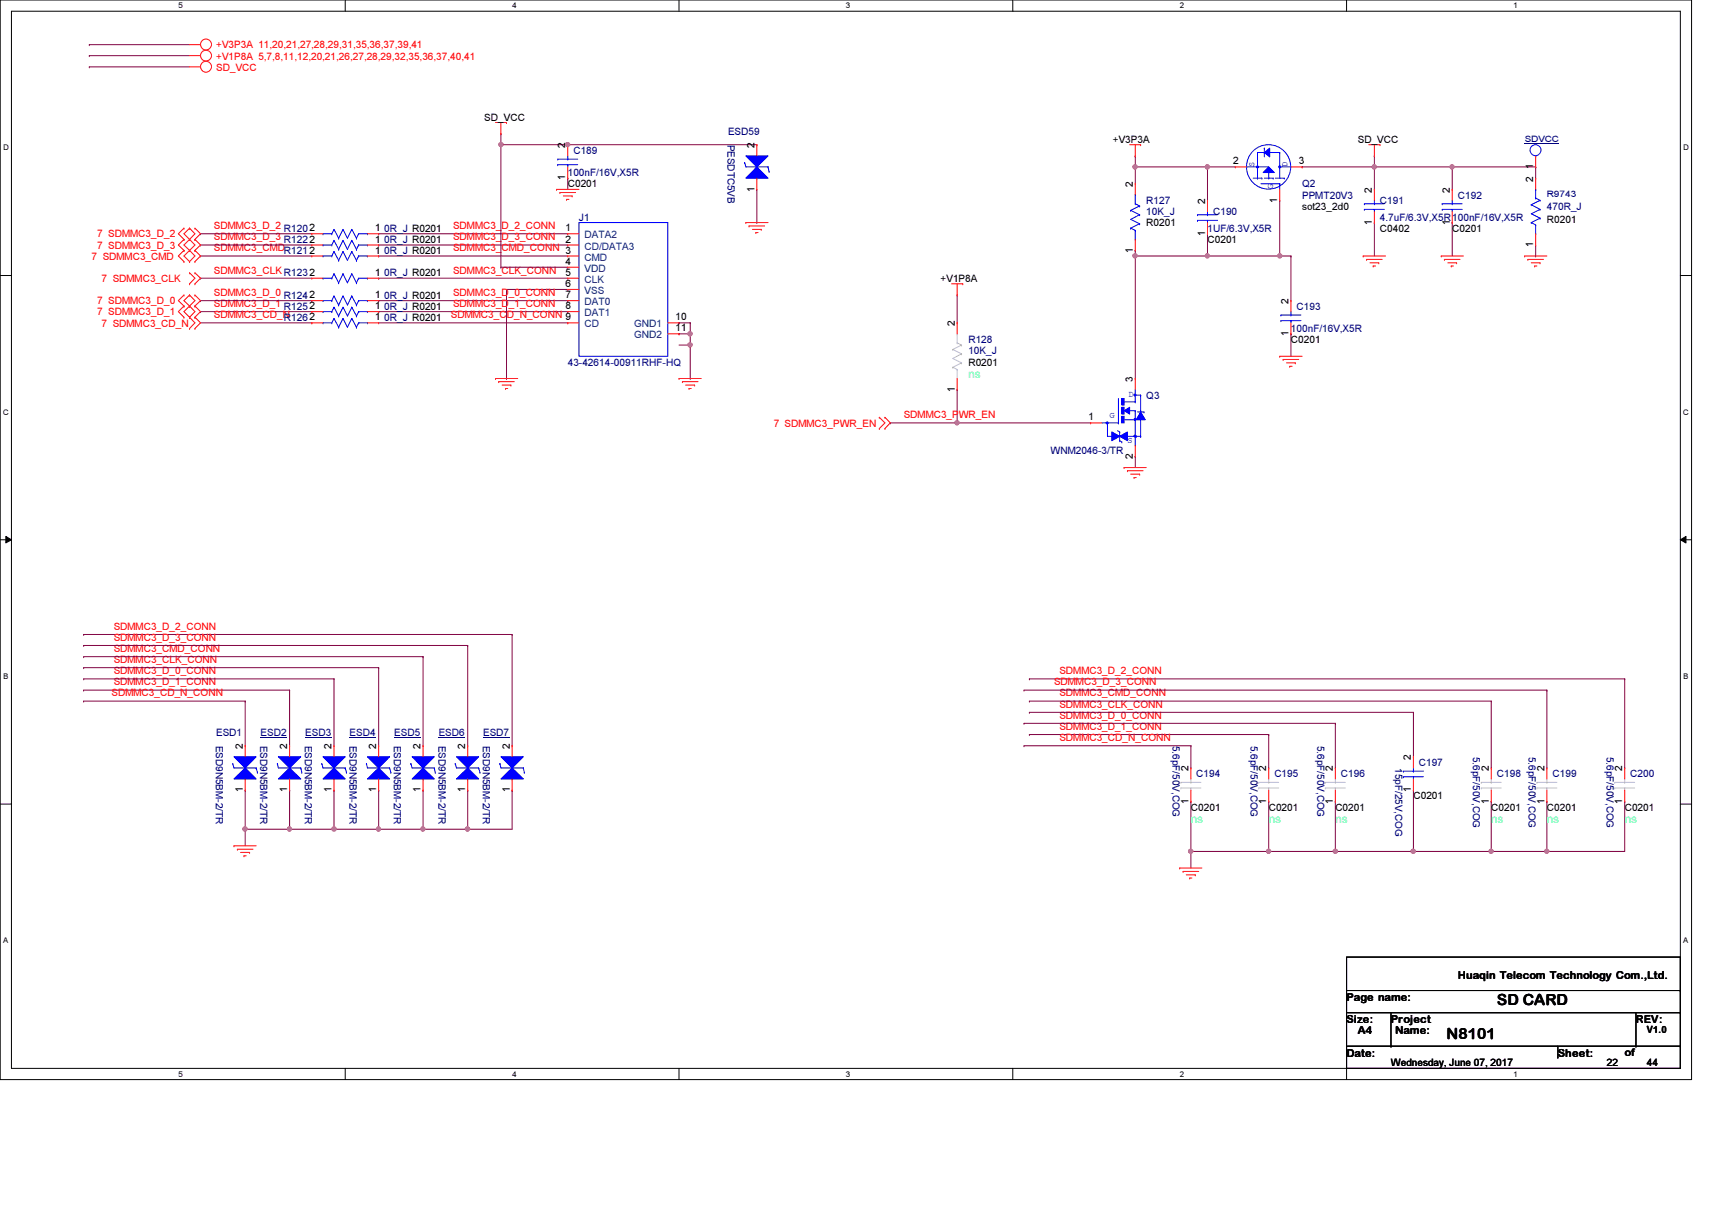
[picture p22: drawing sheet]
<svg xmlns="http://www.w3.org/2000/svg" width="297mm" height="210mm" viewBox="0 0 297 210" stroke-linecap="round" stroke-linejoin="round" font-family="sans-serif">
<defs><g id="words">
<g font-size="2.7">
<text x="259.7" y="174.4">SD CARD</text>
<text x="251" y="180.2">N8101</text>
</g>
<g font-size="2" fill="#00ff80">
<text x="168" y="65.5">ns</text>
<text x="206.6" y="142.7">ns</text>
<text x="220.1" y="142.7">ns</text>
<text x="231.7" y="142.7">ns</text>
<text x="258.7" y="142.7">ns</text>
<text x="268.4" y="142.7">ns</text>
<text x="281.9" y="142.7">ns</text>
</g>
<g font-size="1.9">
<text x="233.6" y="173.7">Page name:</text>
<text x="252.9" y="169.8">Huaqin Telecom Technology Com.,Ltd.</text>
<text x="233.6" y="177.5">Size:</text>
<text x="235.6" y="179.5">A4</text>
<text x="241.3" y="177.5">Project</text>
<text x="242.1" y="179.4">Name:</text>
<text x="283.8" y="177.5">REV:</text>
<text x="233.6" y="183.3">Date:</text>
<text x="270.3" y="183.3">Sheet:</text>
</g>
<text font-size="1.8" x="281.9" y="183.2">of</text>
<g font-size="1.7" fill="#f00">
<text x="37.5" y="8.4">+V3P3A 11,20,21,27,28,29,31,35,36,37,39,41</text>
<text x="37.5" y="10.3">+V1P8A 5,7,8,11,12,20,21,26,27,28,29,32,35,36,37,40,41</text>
<text x="37.5" y="12.2">SD_VCC</text>
<text x="16.8" y="41.2">7 SDMMC3_D_2</text>
<text x="37.1" y="41.7">SDMMC3_D_3</text>
<text x="37.1" y="39.8">SDMMC3_D_2</text>
<text x="78.6" y="39.8">SDMMC3_D_2_CONN</text>
<text x="78.6" y="41.7">SDMMC3_D_3_CONN</text>
<text x="15.9" y="45">7 SDMMC3_CMD</text>
<text x="16.8" y="43.1">7 SDMMC3_D_3</text>
<text x="37.1" y="47.5">SDMMC3_CLK</text>
<text x="37.1" y="43.6">SDMMC3_CMD</text>
<text x="78.6" y="43.6">SDMMC3_CMD_CONN 3</text>
<text x="78.6" y="47.5">SDMMC3_CLK_CONN</text>
<text x="16.8" y="52.8">7 SDMMC3_D_0</text>
<text x="17.6" y="48.9">7 SDMMC3_CLK</text>
<text x="37.1" y="53.3">SDMMC3_D_1</text>
<text x="37.1" y="51.4">SDMMC3_D_0</text>
<text x="78.6" y="51.4">SDMMC3_D_0_CONN</text>
<text x="78.6" y="53.3">SDMMC3_D_1_CONN</text>
<text x="16.8" y="54.7">7 SDMMC3_D_1</text>
<text x="17.6" y="56.6">7 SDMMC3_CD_N</text>
<text x="37.1" y="55.2">SDMMC3_CD_N</text>
<text x="78.2" y="55.2">SDMMC3_CD_N_CONN 9</text>
<text x="134.2" y="74">7 SDMMC3_PWR_EN</text>
<text x="156.8" y="72.6">SDMMC3_PWR_EN</text>
<text x="19.7" y="109.3">SDMMC3_D_2_CONN</text>
<text x="19.7" y="113.1">SDMMC3_CMD_CONN</text>
<text x="19.7" y="111.2">SDMMC3_D_3_CONN</text>
<text x="19.7" y="118.9">SDMMC3_D_1_CONN</text>
<text x="19.7" y="117">SDMMC3_D_0_CONN</text>
<text x="19.7" y="115">SDMMC3_CLK_CONN</text>
<text x="182.9" y="118.9">SDMMC3_D_3_CONN</text>
<text x="183.8" y="117">SDMMC3_D_2_CONN</text>
<text x="19.3" y="120.8">SDMMC3_CD_N_CONN</text>
<text x="183.8" y="124.7">SDMMC3_D_0_CONN</text>
<text x="183.8" y="122.8">SDMMC3_CLK_CONN</text>
<text x="183.8" y="120.8">SDMMC3_CMD_CONN</text>
<text x="183.8" y="126.6">SDMMC3_D_1_CONN</text>
<text x="183.8" y="128.6">SDMMC3_CD_N_CONN</text>
</g>
<g font-size="1.7">
<text x="84" y="20.9">SD_VCC</text>
<text x="98.1" y="25.7" transform="rotate(-90 98.1 25.7)">2</text>
<text x="130.9" y="25.7" transform="rotate(-90 130.9 25.7)">2</text>
<text x="193.1" y="24.8">+V3P3A</text>
<text x="213.9" y="28.5">2</text>
<text x="225.3" y="28.5">3</text>
<text x="235.6" y="24.8">SD_VCC</text>
<text x="266" y="29.4" transform="rotate(-90 266 29.4)">1</text>
<text x="98.1" y="31.3" transform="rotate(-90 98.1 31.3)">1</text>
<text x="98.5" y="32.5">C0201</text>
<text x="130.9" y="33.2" transform="rotate(-90 130.9 33.2)">1</text>
<text x="196.6" y="32.4" transform="rotate(-90 196.6 32.4)">2</text>
<text x="209.1" y="35.3" transform="rotate(-90 209.1 35.3)">2</text>
<text x="221.6" y="35.2" transform="rotate(-90 221.6 35.2)">1</text>
<text x="238" y="33.4" transform="rotate(-90 238 33.4)">2</text>
<text x="251.5" y="33.4" transform="rotate(-90 251.5 33.4)">2</text>
<text x="266" y="31.5" transform="rotate(-90 266 31.5)">2</text>
<text x="65.1" y="40.1">1</text>
<text x="98.1" y="40.1">1</text>
<text x="198.9" y="39.3">R0201</text>
<text x="209.1" y="40.9" transform="rotate(-90 209.1 40.9)">1</text>
<text x="225.9" y="36.4">sot23_2d0</text>
<text x="238" y="39" transform="rotate(-90 238 39)">1</text>
<text x="239.4" y="40.2">C0402</text>
<text x="251.5" y="39" transform="rotate(-90 251.5 39)">1</text>
<text x="252" y="40.2">C0201</text>
<text x="268.4" y="38.7">R0201</text>
<text x="65.1" y="44">1</text>
<text x="65.1" y="47.8">1</text>
<text x="65.1" y="42.1">1</text>
<text x="98.1" y="42.1">2</text>
<text x="98.1" y="45.9">4</text>
<text x="98.1" y="47.8">5</text>
<text x="196.6" y="43.9" transform="rotate(-90 196.6 43.9)">1</text>
<text x="209.5" y="42.2">C0201</text>
<text x="266" y="42.9" transform="rotate(-90 266 42.9)">1</text>
<text x="65.1" y="51.7">1</text>
<text x="65.1" y="53.6">1</text>
<text x="98.1" y="49.8">6</text>
<text x="98.1" y="51.7">7</text>
<text x="98.1" y="53.6">8</text>
<text x="163.2" y="48.9">+V1P8A</text>
<text x="223.6" y="52.7" transform="rotate(-90 223.6 52.7)">2</text>
<text x="65.1" y="55.6">1</text>
<text x="117.2" y="55.6">10</text>
<text x="117.2" y="57.5">11</text>
<text x="165.6" y="56.6" transform="rotate(-90 165.6 56.6)">2</text>
<text x="223.6" y="58.3" transform="rotate(-90 223.6 58.3)">1</text>
<text x="224" y="59.5">C0201</text>
<text x="168" y="63.4">R0201</text>
<text x="165.6" y="68" transform="rotate(-90 165.6 68)">1</text>
<text x="196.6" y="66.2" transform="rotate(-90 196.6 66.2)">3</text>
<text x="188.8" y="72.9">1</text>
<text x="196.6" y="79.5" transform="rotate(-90 196.6 79.5)">2</text>
<text x="42.1" y="129.9" transform="rotate(-90 42.1 129.9)">2</text>
<text x="49.8" y="129.9" transform="rotate(-90 49.8 129.9)">2</text>
<text x="57.5" y="129.9" transform="rotate(-90 57.5 129.9)">2</text>
<text x="65.3" y="129.9" transform="rotate(-90 65.3 129.9)">2</text>
<text x="73" y="129.9" transform="rotate(-90 73 129.9)">2</text>
<text x="80.7" y="129.9" transform="rotate(-90 80.7 129.9)">2</text>
<text x="88.4" y="129.9" transform="rotate(-90 88.4 129.9)">2</text>
<text x="244.8" y="131.9" transform="rotate(-90 244.8 131.9)">2</text>
<text x="42.1" y="137.5" transform="rotate(-90 42.1 137.5)">1</text>
<text x="49.8" y="137.5" transform="rotate(-90 49.8 137.5)">1</text>
<text x="57.5" y="137.5" transform="rotate(-90 57.5 137.5)">1</text>
<text x="65.3" y="137.5" transform="rotate(-90 65.3 137.5)">1</text>
<text x="73" y="137.5" transform="rotate(-90 73 137.5)">1</text>
<text x="80.7" y="137.5" transform="rotate(-90 80.7 137.5)">1</text>
<text x="88.4" y="137.5" transform="rotate(-90 88.4 137.5)">1</text>
<text x="206.2" y="133.8" transform="rotate(-90 206.2 133.8)">2</text>
<text x="219.7" y="133.8" transform="rotate(-90 219.7 133.8)">2</text>
<text x="231.3" y="133.8" transform="rotate(-90 231.3 133.8)">2</text>
<text x="244.8" y="137.5" transform="rotate(-90 244.8 137.5)">1</text>
<text x="258.3" y="133.8" transform="rotate(-90 258.3 133.8)">2</text>
<text x="268" y="133.8" transform="rotate(-90 268 133.8)">2</text>
<text x="281.5" y="133.8" transform="rotate(-90 281.5 133.8)">2</text>
<text x="206.2" y="139.4" transform="rotate(-90 206.2 139.4)">1</text>
<text x="206.6" y="140.6">C0201</text>
<text x="219.7" y="139.4" transform="rotate(-90 219.7 139.4)">1</text>
<text x="220.1" y="140.6">C0201</text>
<text x="231.3" y="139.4" transform="rotate(-90 231.3 139.4)">1</text>
<text x="231.7" y="140.6">C0201</text>
<text x="245.2" y="138.7">C0201</text>
<text x="258.3" y="139.4" transform="rotate(-90 258.3 139.4)">1</text>
<text x="258.7" y="140.6">C0201</text>
<text x="268" y="139.4" transform="rotate(-90 268 139.4)">1</text>
<text x="268.4" y="140.6">C0201</text>
<text x="281.5" y="139.4" transform="rotate(-90 281.5 139.4)">1</text>
<text x="281.9" y="140.6">C0201</text>
<text x="285.7" y="179.3">V1.0</text>
<text x="241.3" y="185">Wednesday, June 07, 2017</text>
<text x="278.8" y="185">22</text>
<text x="285.8" y="185">44</text>
</g>
<g font-size="1.7" fill="#000080">
<text x="126.3" y="23.5">ESD59</text>
<text x="99.5" y="26.7">C189</text>
<text x="126.2" y="25.1" transform="rotate(90 126.2 25.1)">PESDTC5VB</text>
<text x="98.5" y="30.6">100nF/16V,X5R</text>
<text x="198.9" y="35.4">R127</text>
<text x="225.9" y="32.5">Q2</text>
<text x="225.9" y="34.5">PPMT20V3</text>
<text x="239.4" y="35.4">C191</text>
<text x="252.9" y="34.5">C192</text>
<text x="49.3" y="40.2">R1202</text>
<text x="66.7" y="40.2">0R_J R0201</text>
<text x="100.5" y="38.3">J1</text>
<text x="198.9" y="37.3">10K_J</text>
<text x="209.5" y="40.2">1UF/6.3V,X5R</text>
<text x="210.5" y="37.3">C190</text>
<text x="239.4" y="38.3">4.7uF/6.3V,X5R100nF/16V,X5R</text>
<text x="268.4" y="36.4">470R_J</text>
<text x="49.3" y="44.1">R1212</text>
<text x="49.3" y="48">R1232</text>
<text x="49.3" y="42.2">R1222</text>
<text x="66.7" y="44.1">0R_J R0201</text>
<text x="66.7" y="48">0R_J R0201</text>
<text x="66.7" y="42.2">0R_J R0201</text>
<text x="49.3" y="51.8">R1242</text>
<text x="49.3" y="53.8">R1252</text>
<text x="66.7" y="51.8">0R_J R0201</text>
<text x="66.7" y="53.8">0R_J R0201</text>
<text x="225" y="53.8">C193</text>
<text x="49.3" y="55.7">R1262</text>
<text x="66.7" y="55.7">0R_J R0201</text>
<text x="168" y="59.5">R128</text>
<text x="224" y="57.6">100nF/16V,X5R</text>
<text x="98.5" y="63.4">43-42614-00911RHF-HQ</text>
<text x="168" y="61.5">10K_J</text>
<text x="198.9" y="69.2">Q3</text>
<text x="182.3" y="78.8">WNM2046-3/TR</text>
<text x="37.5" y="129.4" transform="rotate(90 37.5 129.4)">ESD9N5BM-2/TR</text>
<text x="37.5" y="127.7">ESD1</text>
<text x="45.2" y="129.4" transform="rotate(90 45.2 129.4)">ESD9N5BM-2/TR</text>
<text x="45.2" y="127.7">ESD2</text>
<text x="52.9" y="129.4" transform="rotate(90 52.9 129.4)">ESD9N5BM-2/TR</text>
<text x="53" y="127.7">ESD3</text>
<text x="60.6" y="129.4" transform="rotate(90 60.6 129.4)">ESD9N5BM-2/TR</text>
<text x="60.7" y="127.7">ESD4</text>
<text x="68.3" y="129.4" transform="rotate(90 68.3 129.4)">ESD9N5BM-2/TR</text>
<text x="68.4" y="127.7">ESD5</text>
<text x="76.1" y="129.4" transform="rotate(90 76.1 129.4)">ESD9N5BM-2/TR</text>
<text x="76.1" y="127.7">ESD6</text>
<text x="83.8" y="129.4" transform="rotate(90 83.8 129.4)">ESD9N5BM-2/TR</text>
<text x="83.8" y="127.7">ESD7</text>
<text x="203.5" y="129.4" transform="rotate(90 203.5 129.4)">5.6pF/50V,COG</text>
<text x="217" y="129.4" transform="rotate(90 217 129.4)">5.6pF/50V,COG</text>
<text x="228.6" y="129.4" transform="rotate(90 228.6 129.4)">5.6pF/50V,COG</text>
<text x="255.6" y="131.3" transform="rotate(90 255.6 131.3)">5.6pF/50V,COG</text>
<text x="265.2" y="131.3" transform="rotate(90 265.2 131.3)">5.6pF/50V,COG</text>
<text x="278.8" y="131.3" transform="rotate(90 278.8 131.3)">5.6pF/50V,COG</text>
<text x="207.6" y="134.8">C194</text>
<text x="221.1" y="134.8">C195</text>
<text x="232.7" y="134.8">C196</text>
<text x="242.1" y="133.2" transform="rotate(90 242.1 133.2)">15pF/25V,COG</text>
<text x="246.2" y="132.9">C197</text>
<text x="259.7" y="134.8">C198</text>
<text x="269.4" y="134.8">C199</text>
<text x="282.9" y="134.8">C200</text>
</g>
<g font-size="1.7" fill="#004080">
<text x="101.4" y="41.4">DATA2</text>
<text x="101.4" y="43.3">CD/DATA3</text>
<text x="101.4" y="45.2">CMD</text>
<text x="101.4" y="47.2">VDD</text>
<text x="101.4" y="49.1">CLK</text>
<text x="101.4" y="51">VSS</text>
<text x="101.4" y="53">DAT0</text>
<text x="101.4" y="54.9">DAT1</text>
<text x="101.4" y="56.8">CD</text>
<text x="110" y="56.8">GND1</text>
<text x="110" y="58.7">GND2</text>
</g>
<g font-size="1.6" fill="#00f">
<text x="217.6" y="29" transform="rotate(-90 217.6 29)">S</text>
<text x="223.4" y="29" transform="rotate(-90 223.4 29)">D</text>
<text x="220.9" y="32.9" transform="rotate(-90 220.9 32.9)">G</text>
<text x="195.8" y="68.8">D</text>
<text x="192.5" y="72.5">G</text>
<text x="195.6" y="76.9">S</text>
</g>
<g font-size="1.5" fill="#000080">
<text x="264.5" y="24.6">SDVCC</text>
<text x="268.4" y="34.2">R9743</text>
</g>
<g font-size="1.4">
<text x="30.9" y="1.4">5</text>
<text x="88.9" y="1.4">4</text>
<text x="146.8" y="1.4">3</text>
<text x="204.7" y="1.4">2</text>
<text x="262.6" y="1.4">1</text>
<text x=".5" y="26.1">D</text>
<text x="292.1" y="26.1">D</text>
<text x=".5" y="71.9">C</text>
<text x="292.1" y="71.9">C</text>
<text x=".5" y="117.8">B</text>
<text x="292.1" y="117.8">B</text>
<text x=".5" y="163.6">A</text>
<text x="292.1" y="163.6">A</text>
<text x="30.9" y="186.8">5</text>
<text x="88.9" y="186.8">4</text>
<text x="146.8" y="186.8">3</text>
<text x="204.7" y="186.8">2</text>
<text x="262.6" y="186.8">1</text>
</g>
</g></defs>
<path d="M0 0h293.5v187.3h-293.5zM2 1.9h289.5v183.4h-289.5z" fill="none" stroke="#000" stroke-width=".17"/>
<g fill="#fff">
<path d="M30.9 .2h.8v1.5h-.8z"/>
<path d="M30.9 185.5h.8v1.6h-.8z"/>
</g>
<path d="M59.9 0v1.9M59.9 185.3v2" fill="none" stroke="#000" stroke-width=".17"/>
<g fill="#fff">
<path d="M88.9 .2h.7v1.5h-.7z"/>
<path d="M88.9 185.5h.7v1.6h-.7z"/>
</g>
<path d="M117.8 0v1.9M117.8 185.3v2" fill="none" stroke="#000" stroke-width=".17"/>
<g fill="#fff">
<path d="M146.8 .2h.7v1.5h-.7z"/>
<path d="M146.8 185.5h.7v1.6h-.7z"/>
</g>
<path d="M175.7 0v1.9M175.7 185.3v2" fill="none" stroke="#000" stroke-width=".17"/>
<g fill="#fff">
<path d="M204.7 .2h.7v1.5h-.7z"/>
<path d="M204.7 185.5h.7v1.6h-.7z"/>
</g>
<path d="M233.6 0v1.9M233.6 185.3v2" fill="none" stroke="#000" stroke-width=".17"/>
<g fill="#fff">
<path d="M262.6 .2h.8v1.5h-.8z"/>
<path d="M262.6 185.5h.8v1.6h-.8z"/>
<path d="M.5 24.8h1v1.6h-1z"/>
<path d="M292.1 24.8h.9v1.6h-.9z"/>
<path d="M.5 70.7h1v1.5h-1z"/>
<path d="M292.1 70.7h.9v1.5h-.9z"/>
</g>
<path d="M0 47.8h2M291.5 47.8h2" fill="none" stroke="#000" stroke-width=".17"/>
<g fill="#fff">
<path d="M.5 116.5h.9v1.6h-.9z"/>
<path d="M292.1 116.5h.8v1.6h-.8z"/>
</g>
<path d="M0 93.6h2M1 93l1 .6-1 .6zM291.5 93.6l1-.6v1.2zM291.5 93.6h2" fill="none" stroke="#000" stroke-width=".17"/>
<path d="M1 93l1 .6-1 .6zM291.5 93.6l1-.6v1.2z" fill="#000"/>
<g fill="#fff">
<path d="M.5 162.4h.9v1.5h-.9z"/>
<path d="M292.1 162.4h.8v1.5h-.8z"/>
</g>
<path d="M0 139.5h2M291.5 139.5h2" fill="none" stroke="#000" stroke-width=".17"/>
<path d="M117.8 57.9h.1M117.8 57.9h2v2M119.8 59.9h.1" fill="none" stroke="#800040" stroke-width=".17"/>
<circle cx="119.7" cy="57.9" r=".38" fill="#f0f"/>
<circle cx="119.7" cy="57.9" r=".38" fill="none" stroke="#f0f" stroke-width=".17"/>
<g fill="none" stroke="#800040" stroke-width=".17">
<path d="M238.5 27.1h.1M238.5 27.1v1.9M87.9 50.2v15.5M117.8 56h.1M117.8 56h2M119.8 56h.1M119.8 56v1.9M87.9 65.7h.1M50.2 119.7h.1M50.2 119.7v9.7M58 117.8h.1M58 117.8v11.6"/>
<path d="M65.7 115.8h.1M65.7 115.8v13.6M73.4 113.9h.1M73.4 113.9v15.5M81.1 112h.1M81.1 112v17.4M88.9 110.1h.1M88.9 110.1v19.3M42.5 121.6h.1M42.5 137.1h.1M42.5 121.6v7.8M42.5 137.1v6.7"/>
<path d="M88.9 137.1h.1M88.9 137.1v6.7M42.5 143.8h.1M42.5 143.8h7.7"/>
</g>
<circle cx="42.5" cy="143.8" r=".38" fill="#f0f"/>
<circle cx="42.5" cy="143.8" r=".38" fill="none" stroke="#f0f" stroke-width=".17"/>
<path d="M209.5 29h.1M209.5 29v5.8M209.5 29h4.8M238.5 38.6h.1M238.5 38.6v5.8M197 43.4h.1M197 43.4v1M50.2 137.1h.1M50.2 137.1v6.7M50.2 143.8h.1M50.2 143.8h7.8" fill="none" stroke="#800040" stroke-width=".17"/>
<circle cx="50.2" cy="143.8" r=".38" fill="#f0f"/>
<circle cx="50.2" cy="143.8" r=".38" fill="none" stroke="#f0f" stroke-width=".17"/>
<path d="M197 29h.1M197 29v2.9M238.5 29h.1M238.5 29v3.9M42.5 143.8h.1M42.5 143.8v2.9" fill="none" stroke="#800040" stroke-width=".17"/>
<circle cx="238.4" cy="29" r=".38" fill="#f0f"/>
<circle cx="238.4" cy="29" r=".38" fill="none" stroke="#f0f" stroke-width=".17"/>
<path d="M209.5 40.6h.1M209.5 40.6v3.8M65.7 137.1h.1M65.7 137.1v6.7M65.7 143.8h.1M65.7 143.8h7.7" fill="none" stroke="#800040" stroke-width=".17"/>
<circle cx="65.7" cy="143.8" r=".38" fill="#f0f"/>
<circle cx="65.7" cy="143.8" r=".38" fill="none" stroke="#f0f" stroke-width=".17"/>
<path d="M58 137.1h.1M58 137.1v6.7M58 143.8h.1M58 143.8h7.7" fill="none" stroke="#800040" stroke-width=".17"/>
<circle cx="58" cy="143.8" r=".38" fill="#f0f"/>
<circle cx="58" cy="143.8" r=".38" fill="none" stroke="#f0f" stroke-width=".17"/>
<path d="M178.6 117.8h.1M178.6 117.8h103.3M73.4 137.1h.1M73.4 137.1v6.7M81.1 137.1h.1M81.1 137.1v6.7M81.1 143.8h.1M81.1 143.8h7.8" fill="none" stroke="#800040" stroke-width=".17"/>
<circle cx="81.1" cy="143.8" r=".38" fill="#f0f"/>
<circle cx="81.1" cy="143.8" r=".38" fill="none" stroke="#f0f" stroke-width=".17"/>
<g fill="none" stroke="#800040" stroke-width=".17">
<path d="M197 29h.1M197 29h12.5M197 44.4h.1M197 44.4h12.5M222 44.4h.1M222 44.4h2M177.7 119.7h.1M177.7 119.7h90.7M177.7 125.5h.1M177.7 129.4h.1M177.7 125.5h54M177.7 129.4h28.9"/>
<path d="M178.6 127.4h.1M178.6 123.6h.1M178.6 121.6h.1M178.6 127.4h41.5M178.6 123.6h66.6M178.6 121.6h80.1M206.6 129.4h.1M206.6 129.4v3.8M231.7 125.5h.1M231.7 125.5v7.7"/>
</g>
<circle cx="209.5" cy="29" r=".38" fill="#f0f"/>
<circle cx="209.5" cy="29" r=".38" fill="none" stroke="#f0f" stroke-width=".17"/>
<circle cx="196.9" cy="29" r=".38" fill="#f0f"/>
<circle cx="196.9" cy="29" r=".38" fill="none" stroke="#f0f" stroke-width=".17"/>
<path d="M268.4 119.7h.1M268.4 119.7v13.5M258.7 139h.1M258.7 139v8.7M281.9 139h.1M281.9 139v8.7M206.6 147.7h.1M206.6 147.7h13.5M206.6 147.7v2.9" fill="none" stroke="#800040" stroke-width=".17"/>
<circle cx="258.7" cy="147.7" r=".37" fill="#f0f"/>
<circle cx="258.7" cy="147.7" r=".37" fill="none" stroke="#f0f" stroke-width=".17"/>
<path d="M268.4 139h.1M268.4 139v8.7M268.4 147.7h.1M268.4 147.7h13.5" fill="none" stroke="#800040" stroke-width=".17"/>
<circle cx="268.4" cy="147.7" r=".37" fill="#f0f"/>
<circle cx="268.4" cy="147.7" r=".37" fill="none" stroke="#f0f" stroke-width=".17"/>
<path d="M224 44.4h.1M224 44.4v7.8M245.2 137.1h.1M245.2 137.1v10.6M245.2 147.7h.1M245.2 147.7h13.5" fill="none" stroke="#800040" stroke-width=".17"/>
<circle cx="245.2" cy="147.7" r=".37" fill="#f0f"/>
<circle cx="245.2" cy="147.7" r=".37" fill="none" stroke="#f0f" stroke-width=".17"/>
<path d="M220.1 139h.1M220.1 139v8.7M258.7 147.7h.1M258.7 147.7h9.7" fill="none" stroke="#800040" stroke-width=".17"/>
<circle cx="220.1" cy="147.7" r=".37" fill="#f0f"/>
<circle cx="220.1" cy="147.7" r=".37" fill="none" stroke="#f0f" stroke-width=".17"/>
<path d="M224 57.9h.1M224 57.9v3.9M231.7 139h.1M231.7 139v8.7M231.7 147.7h.1M231.7 147.7h13.5" fill="none" stroke="#800040" stroke-width=".17"/>
<circle cx="231.7" cy="147.7" r=".37" fill="#f0f"/>
<circle cx="231.7" cy="147.7" r=".37" fill="none" stroke="#f0f" stroke-width=".17"/>
<path d="M206.6 139h.1M206.6 139v8.7" fill="none" stroke="#800040" stroke-width=".17"/>
<circle cx="206.6" cy="147.7" r=".37" fill="#f0f"/>
<circle cx="206.6" cy="147.7" r=".37" fill="none" stroke="#f0f" stroke-width=".17"/>
<g fill="none" stroke="#800040" stroke-width=".17">
<path d="M98.5 30.9h.1M98.5 30.9v2M197 27.1h.1M197 27.1v1.9M238.5 29h13.5M252 29h.1M252 38.6h.1M252 29v3.9M252 38.6v5.8M34.8 48.3h.1M34.8 44.4h.1M34.8 42.5h.1"/>
<path d="M34.8 40.6h.1M34.8 54.1h.1M34.8 52.2h.1M34.8 40.6h19.3M34.8 42.5h19.3M34.8 44.4h19.3M34.8 52.2h19.3M34.8 48.3h19.3M34.8 54.1h19.3M65.7 40.6h.1M65.7 42.5h.1M65.7 44.4h.1"/>
<path d="M65.7 52.2h.1M65.7 48.3h.1M65.7 54.1h.1M65.7 40.6h32.8M65.7 42.5h32.8M65.7 44.4h32.8M65.7 52.2h32.8M65.7 48.3h32.8M65.7 54.1h32.8M87.9 50.2h.1M87.9 50.2h10.6M14.5 110.1h.1"/>
<path d="M14.5 119.7h.1M14.5 117.8h.1M14.5 115.8h.1M14.5 113.9h.1M14.5 112h.1M14.5 110.1h74.4M14.5 119.7h35.7M14.5 117.8h43.5M14.5 115.8h51.2M14.5 113.9h58.9M14.5 112h66.6M14.5 121.6h.1"/>
<path d="M14.5 121.6h28M73.4 143.8h.1M73.4 143.8h7.7M220.1 147.7h.1M220.1 147.7h11.6"/>
</g>
<circle cx="73.4" cy="143.8" r=".38" fill="#f0f"/>
<circle cx="73.4" cy="143.8" r=".38" fill="none" stroke="#f0f" stroke-width=".17"/>
<path d="M86.9 25.1h.1M86.9 25.1v21.3M86.9 46.4h.1M86.9 46.4h11.6" fill="none" stroke="#800040" stroke-width=".17"/>
<circle cx="86.9" cy="25.1" r=".37" fill="#f0f"/>
<circle cx="86.9" cy="25.1" r=".37" fill="none" stroke="#f0f" stroke-width=".17"/>
<path d="M86.9 25.1h.1M86.9 23.2h.1M86.9 25.1h11.6M86.9 23.2v1.9M222 34.8h.1M222 34.8v9.6h-12.5M225.9 29h.1M225.9 29h12.6M209.5 44.4h.1" fill="none" stroke="#800040" stroke-width=".17"/>
<circle cx="222" cy="44.4" r=".37" fill="#f0f"/>
<circle cx="222" cy="44.4" r=".37" fill="none" stroke="#f0f" stroke-width=".17"/>
<circle cx="209.5" cy="44.4" r=".37" fill="#f0f"/>
<circle cx="209.5" cy="44.4" r=".37" fill="none" stroke="#f0f" stroke-width=".17"/>
<g fill="none" stroke="#800040" stroke-width=".17">
<path d="M15.5 9.7h.1M15.5 7.7h.1M15.5 11.6h.1M15.5 9.7h17.4M15.5 7.7h17.4M15.5 11.6h17.4M34.8 56h19.3M54.1 56h.1M65.7 56h32.8M98.5 56h.1M117.8 59.9h2M119.8 59.9h.1"/>
<path d="M281.9 117.8h.1M281.9 117.8v15.4M220.1 127.4h.1M220.1 127.4v5.8M245.2 123.6h.1M245.2 123.6v7.7M258.7 121.6h.1M258.7 121.6v11.6"/>
</g>
<circle cx="119.7" cy="59.8" r=".37" fill="#f0f"/>
<circle cx="119.7" cy="59.8" r=".37" fill="none" stroke="#f0f" stroke-width=".17"/>
<path d="M119.8 59.9v5.8M197 44.4h.1M197 44.4v21.3M119.8 65.7h.1" fill="none" stroke="#800040" stroke-width=".17"/>
<circle cx="196.9" cy="44.4" r=".37" fill="#f0f"/>
<circle cx="196.9" cy="44.4" r=".37" fill="none" stroke="#f0f" stroke-width=".17"/>
<path d="M166.1 51.2h.1M166.1 51.2v4.8M166.1 73.4h.1M166.1 73.4h23.1" fill="none" stroke="#800040" stroke-width=".17"/>
<circle cx="166" cy="73.3" r=".37" fill="#f0f"/>
<circle cx="166" cy="73.3" r=".37" fill="none" stroke="#f0f" stroke-width=".17"/>
<path d="M98.5 25.1h32.8M131.3 25.1h.1M154.5 73.4h.1M166.1 67.6h.1M166.1 67.6v5.8h-11.6M197 79.2h.1M197 79.2v1.9" fill="none" stroke="#800040" stroke-width=".17"/>
<circle cx="98.5" cy="25.1" r=".37" fill="#f0f"/>
<circle cx="98.5" cy="25.1" r=".37" fill="none" stroke="#f0f" stroke-width=".17"/>
<path d="M131.3 38.6h.1M131.3 32.9v5.7M252 29h14.4M266.4 29h.1M266.4 29v1.9" fill="none" stroke="#800040" stroke-width=".17"/>
<circle cx="251.9" cy="29" r=".38" fill="#f0f"/>
<circle cx="251.9" cy="29" r=".38" fill="none" stroke="#f0f" stroke-width=".17"/>
<path d="M266.4 44.4h.1M266.4 42.5v1.9" fill="none" stroke="#800040" stroke-width=".17"/>
<g fill="none" stroke="#f00" stroke-width=".17">
<path d="M32.9 7.7h1.9M32.9 9.7h1.9M32.9 11.6h1.9M34.8 7.7h.1M34.8 9.7h.1M34.8 11.6h.1M31.9 39.6h.1M31.9 39.6l-1 1 1 .9M32.9 39.6h.1M32.9 39.6l.9 1-.9 .9M32.9 39.6l-1 1 1 .9M33.8 39.6h.1"/>
<path d="M33.8 39.6l1 1-1 .9M86 21.3h1.9M86.9 23.2h.1M86.9 21.3v1.9M87.9 21.3h.1M96.6 32.9h.1M96.6 32.9h3.9M97.2 33.4h.1M97.2 33.4h2.7M97.7 34h1.6M98.3 34.6h.1M98.3 34.6h.4"/>
<path d="M99.3 34h.1M129.4 38.6h.1M129.4 38.6h3.9M130 39.2h.1M130 39.2h2.7M130.6 39.8h1.5M132.1 39.8h.1M196 25.1h1.9M197 27.1h.1M197 25.1v2M197.9 25.1h.1M209.5 34.8h.1"/>
<path d="M209.5 34.8v1.9M209.5 38.6v2M237.5 25.1h1.9M238.5 27.1h.1M238.5 25.1v2M239.4 25.1h.1M252 38.6h.1M252 32.9h.1M252 32.9v1.9M252 36.7v1.9M31.9 51.2h.1M31.9 53.1h.1"/>
<path d="M31.9 41.5h.1M31.9 43.4h.1M31.9 55h.1M31.9 45.4h.1M31.9 51.2l-1 1 1 .9M31.9 41.5l-1 1 1 .9M31.9 43.4l-1 1 1 1M31.9 53.1l-1 1 1 .9M32.9 57h.1M32.9 55h.1M32.9 51.2h.1M32.9 53.1h.1"/>
<path d="M32.9 49.2h.1M32.9 47.3h.1M32.9 41.5h.1M32.9 43.4h.1M32.9 45.4h.1M32.9 55l.9 1-.9 1M32.9 51.2l.9 1-1.9 1.9 1 .9M32.9 51.2l-1 1 1 .9M32.9 47.3l.9 1-.9 .9M32.9 41.5l.9 1-1.9 1.9 1 1M32.9 41.5l-1 1 1 .9M32.9 53.1l.9 1-.9 .9"/>
<path d="M32.9 43.4l.9 1-.9 1M33.8 55h.1M33.8 57h.1M33.8 51.2h.1M33.8 53.1h.1M33.8 47.3h.1M33.8 49.2h.1M33.8 41.5h.1M33.8 43.4h.1M33.8 45.4h.1M33.8 55l1 1-1 1M33.8 51.2l1 1-1 .9"/>
<path d="M33.8 47.3l1 1-1 .9M33.8 41.5l1 1-1 .9M33.8 43.4l1 1-1 1M33.8 53.1l1 1-1 .9M54.1 44.4h.1M54.1 44.4h1.9M63.8 44.4h1.9M65.7 44.4h.1M131.1 40.3h.1M131.1 40.3h.4M165.1 49.2h1.9M166.1 51.2h.1"/>
<path d="M166.1 49.2v2M167 49.2h.1M209.5 40.6h.1M236.5 44.4h.1M236.5 44.4h3.9M237.1 45h.1M237.1 45h2.7M237.7 45.6h1.5M238.2 46.1h.1M238.2 46.1h.5M239.2 45.6h.1M250.1 44.4h.1"/>
<path d="M250.1 44.4h3.8M250.6 45h.1M250.6 45h2.7M251.2 45.6h1.5M251.8 46.1h.1M251.8 46.1h.4M252.7 45.6h.1M264.5 44.4h.1M264.5 44.4h3.9M265.1 45h.1M265.1 45h2.7M265.7 45.6h1.5"/>
<path d="M266.3 46.1h.1M266.3 46.1h.4M267.2 45.6h.1M86 65.7h.1M86 65.7h3.8M86.5 66.2h.1M86.5 66.2h2.7M87.1 66.8h1.5M87.7 67.4h.1M87.7 67.4h.4M88.6 66.8h.1M117.8 65.7h.1"/>
<path d="M117.8 65.7h3.9M118.4 66.2h.1M118.4 66.2h2.7M119 66.8h1.5M119.5 67.4h.1M119.5 67.4h.4M120.5 66.8h.1M152.6 74.3h.1M152.6 72.4h.1M152.6 72.4l.9 1-.9 .9M153.5 72.4h.1M153.5 74.3h.1"/>
<path d="M153.5 72.4l1 1-1 .9M222 61.8h.1M222 61.8h3.9M222.6 62.4h.1M222.6 62.4h2.7M223.2 62.9h1.5M223.8 63.5h.1M223.8 63.5h.4M224.7 62.9h.1M195 81.1h.1M195 81.1h3.9M195.6 81.7h.1"/>
<path d="M195.6 81.7h2.7M196.2 82.3h1.5M196.8 82.8h.1M196.8 82.8h.3M197.7 82.3h.1M206.6 139h.1M206.6 133.2h.1M206.6 133.2v1.9M206.6 137.1v1.9M40.6 146.7h.1M40.6 146.7h3.8M41.2 147.3h.1"/>
<path d="M41.2 147.3h2.7M41.7 147.9h1.6M42.3 148.5h.1M42.3 148.5h.4M43.3 147.9h.1M204.7 150.6h.1M204.7 150.6h3.8M205.3 151.2h.1M205.3 151.2h2.7M205.8 151.8h1.6M206.4 152.3h.1M206.4 152.3h.4"/>
<path d="M207.4 151.8h.1"/>
<circle cx="35.7" cy="7.7" r=".95"/>
<circle cx="35.7" cy="11.6" r=".95"/>
<circle cx="35.8" cy="9.7" r=".95"/>
</g>
<g fill="none" stroke="#000" stroke-width=".17">
<path d="M233.6 166h57.9v19.3h-57.9zM233.6 171.8h57.9M233.6 175.7h57.9M241.3 175.7v5.8M283.8 175.7v5.8M291.5 171.8h.1M291.5 175.7h.1M233.6 181.5h57.9M241.3 181.5h.1M270.3 183.4h.1M270.3 181.5v1.9M283.8 181.5h.1"/>
<path d="M291.5 181.5h.1"/>
</g>
<path d="M204.9 135.7h.1M204.9 136.7h.1M204.9 135.7h3.5M204.9 136.7h3.5M206.6 136.7h.1M206.6 135.7h.1M206.6 135.1v.6M206.6 136.7v.4" fill="none" stroke="#c0c0c0" stroke-width=".17"/>
<g fill="none" stroke="#00f" stroke-width=".17">
<path d="M207.8 37.3h.1M207.8 38.2h.1M207.8 37.3h3.4M207.8 38.2h3.4M209.5 38.2h.1M209.5 37.3h.1M209.5 36.7v.6M209.5 38.2v.4M250.2 35.3h.1M250.2 36.3h.1M250.2 35.3h3.5M250.2 36.3h3.5"/>
<path d="M252 36.3h.1M252 35.3h.1M252 34.8v.5M252 36.3v.4M56 44.4h.1M56 44.4h1.6M57.6 44.4h.1M58 43.6h.1M58 43.6l-.4 .8M58 43.6l.8 1.6M58.8 45.2h.1M59.5 43.6h.1"/>
<path d="M59.5 43.6l.8 1.6 .7-1.6M59.5 43.6l-.7 1.6M61 43.6h.1M61 43.6l.8 1.6M61.8 45.2h.1M62.2 44.4h.1M62.2 44.4h1.6M62.2 44.4l-.4 .8M63.8 44.4h.1"/>
</g>
<path d="M48.3 131.3h3.9l-2 1.9z" fill="#00f"/>
<path d="M48.1 132.5h.1M48.1 132.5l.2 .7h3.9M48.3 131.3h3.9l-2 1.9zM50.2 135.1h.1M50.2 133.2v1.9M52.2 133.2h.1M52.2 133.2l.2 .8M52.4 134h.1" fill="none" stroke="#00f" stroke-width=".17"/>
<path d="M48.3 135.1l1.9-1.9 2 1.9z" fill="#00f"/>
<path d="M48.3 135.1l1.9-1.9 2 1.9z" fill="none" stroke="#00f" stroke-width=".17"/>
<path d="M45.2 127.9h4.5" fill="none" stroke="#000080" stroke-width=".17"/>
<path d="M50.2 137.1h.1M50.2 129.4h.1M50.2 129.4v1.9M50.2 135.1v2" fill="none" stroke="#f00" stroke-width=".17"/>
<path d="M79.2 131.3h3.9l-2 1.9z" fill="#00f"/>
<path d="M79 132.5h.1M79 132.5l.2 .7h3.9M79.2 131.3h3.9l-2 1.9zM81.1 135.1h.1M81.1 133.2v1.9M83.1 133.2h.1M83.1 133.2l.2 .8M83.3 134h.1" fill="none" stroke="#00f" stroke-width=".17"/>
<path d="M79.2 135.1l1.9-1.9 2 1.9z" fill="#00f"/>
<g fill="none" stroke="#00f" stroke-width=".17">
<path d="M265.7 38.6h.1M265.7 35.5h.1M265.7 38.6l.7 .4M265.7 35.5l1.5 .8M266.4 39h.1M266.4 32.9h.1M266.4 34.4h.1M266.4 32.9v1.5M266.4 39v1.6M266.4 34.4l.8 .4M267.2 37.8h.1M267.2 34.8h.1"/>
<path d="M267.2 36.3h.1M267.2 37.8l-1.5 .8M267.2 36.3l-1.5 .8 1.5 .7M267.2 34.8l-1.5 .7M56 48.3h.1M56 48.3h1.6M57.6 48.3h.1M58 47.5h.1M58 47.5l-.4 .8M58 47.5l.8 1.6M58.8 49.1h.1M59.5 47.5h.1"/>
<path d="M59.5 47.5l.8 1.6 .7-1.6M59.5 47.5l-.7 1.6M61 47.5h.1M61 47.5l.8 1.6M61.8 49.1h.1M62.2 48.3h.1M62.2 48.3h1.6M62.2 48.3l-.4 .8M63.8 48.3h.1M266.4 40.6h.1M79.2 135.1l1.9-1.9 2 1.9z"/>
</g>
<path d="M76.1 127.9h4.5" fill="none" stroke="#000080" stroke-width=".17"/>
<g fill="none" stroke="#f00" stroke-width=".17">
<path d="M266.4 30.9h.1M266.4 30.9v2M54.1 48.3h.1M54.1 48.3h1.9M63.8 48.3h1.9M65.7 48.3h.1M266.4 42.5h.1M266.4 40.6v1.9M81.1 137.1h.1M81.1 129.4h.1M81.1 129.4v1.9M81.1 135.1v2"/>
<path d="M220.1 139h.1M220.1 133.2h.1M220.1 133.2v1.9M220.1 137.1v1.9M258.7 139h.1M258.7 133.2h.1M258.7 133.2v1.9M258.7 137.1v1.9"/>
</g>
<g fill="none" stroke="#c0c0c0" stroke-width=".17">
<path d="M218.4 135.7h.1M218.4 136.7h.1M218.4 135.7h3.5M218.4 136.7h3.5M220.1 136.7h.1M220.1 135.7h.1M220.1 135.1v.6M220.1 136.7v.4M257 135.7h.1M257 136.7h.1M257 135.7h3.5M257 136.7h3.5"/>
<path d="M258.7 136.7h.1M258.7 135.7h.1M258.7 135.1v.6M258.7 136.7v.4"/>
</g>
<path d="M40.6 131.3h3.8l-1.9 1.9z" fill="#00f"/>
<path d="M40.4 132.5h.1M40.4 132.5l.2 .7h3.8M40.6 131.3h3.8l-1.9 1.9zM42.5 135.1h.1M42.5 133.2v1.9M44.4 133.2h.1M44.4 133.2l.3 .8M44.7 134h.1" fill="none" stroke="#00f" stroke-width=".17"/>
<path d="M40.6 135.1l1.9-1.9 1.9 1.9z" fill="#00f"/>
<path d="M100.5 38.6h15.4v23.2h-15.4zM222.2 54.7h.1M222.2 55.6h.1M222.2 54.7h3.5M222.2 55.6h3.5M224 55.6h.1M224 54.7h.1M224 54.1v.6M224 55.6v.4M40.6 135.1l1.9-1.9 1.9 1.9z" fill="none" stroke="#00f" stroke-width=".17"/>
<g fill="none" stroke="#f00" stroke-width=".17">
<path d="M98.5 42.5h.1M98.5 44.4h.1M98.5 46.4h.1M98.5 48.3h.1M98.5 50.2h.1M98.5 52.2h.1M98.5 54.1h.1M98.5 40.6h.1M98.5 56h.1M98.5 42.5h2M98.5 44.4h2M98.5 46.4h2"/>
<path d="M98.5 48.3h2M98.5 50.2h2M98.5 52.2h2M98.5 54.1h2M98.5 40.6h2M98.5 56h2M115.9 56h1.9M115.9 57.9h1.9M117.8 56h.1M117.8 57.9h.1M166.1 56h.1M166.1 56v1.9"/>
<path d="M224 57.9h.1M224 52.2h.1M224 52.2v1.9M224 56v1.9M166.1 67.6h.1M166.1 65.7v1.9M42.5 137.1h.1M42.5 129.4h.1M42.5 129.4v1.9M42.5 135.1v2"/>
</g>
<g fill="none" stroke="#c0c0c0" stroke-width=".17">
<path d="M166.1 57.9h.1M166.1 59.5h.1M166.1 57.9v1.6M166.1 59.5l.7 .4M166.8 59.9h.1M166.8 59.9l-1.5 .7M165.3 63.7h.1M165.3 60.6h.1M165.3 63.7l.8 .4M165.3 60.6l1.5 .8M166.1 65.7h.1M166.1 64.1h.1"/>
<path d="M166.1 64.1v1.6M166.8 62.9h.1M166.8 61.4h.1M166.8 62.9l-1.5 .8M166.8 61.4l-1.5 .8 1.5 .7"/>
</g>
<path d="M71.5 131.3h3.8l-1.9 1.9z" fill="#00f"/>
<path d="M71.3 132.5h.1M71.3 132.5l.2 .7h3.8M71.5 131.3h3.8l-1.9 1.9zM73.4 135.1h.1M73.4 133.2v1.9M75.3 133.2h.1M75.3 133.2l.2 .8M75.5 134h.1" fill="none" stroke="#00f" stroke-width=".17"/>
<path d="M71.5 135.1l1.9-1.9 1.9 1.9z" fill="#00f"/>
<g fill="none" stroke="#00f" stroke-width=".17">
<path d="M96.8 27.6h.1M96.8 28.6h.1M96.8 27.6h3.4M96.8 28.6h3.4M98.5 28.6h.1M98.5 27.6h.1M98.5 27.1v.5M98.5 28.6v.4M218.2 30.9h.1M218.2 29h.1M218.2 26.5h.1M218.2 26.5v4.4"/>
<path d="M218.2 29h1.9M218.2 26.5h3.8M218.8 31.9h3.2M219.4 26.5h.1M219.5 26.5h.1M220.1 30.9h.1M220.1 29.9v1M222 29h.1M222 31.9h.1M222 26.5h.1M222 26.5v4.4M222 31.9v1"/>
<path d="M266.4 27.1h.1M56 42.5h.1M56 42.5h1.6M57.6 42.5h.1M58 41.7h.1M58 41.7l-.4 .8M58 41.7l.8 1.6M58.8 43.3h.1M59.5 41.7h.1M59.5 41.7l.8 1.6 .7-1.6M59.5 41.7l-.7 1.6M61 41.7h.1"/>
<path d="M61 41.7l.8 1.6M61.8 43.3h.1M62.2 42.5h.1M62.2 42.5h1.6M62.2 42.5l-.4 .8M63.8 42.5h.1M71.5 135.1l1.9-1.9 1.9 1.9zM243.5 133.8h.1M243.5 134.7h.1M243.5 133.8h3.5M243.5 134.7h3.5M245.2 134.7h.1"/>
<path d="M245.2 133.8h.1M245.2 133.2v.6M245.2 134.7v.4"/>
<circle cx="266.4" cy="26" r=".95"/>
</g>
<path d="M264.5 24.8h6M68.4 127.9h4.5" fill="none" stroke="#000080" stroke-width=".17"/>
<g fill="none" stroke="#f00" stroke-width=".17">
<path d="M98.5 30.9h.1M98.5 25.1h.1M98.5 25.1v2M98.5 29v1.9M266.4 29h.1M266.4 27.1v1.9M54.1 42.5h.1M54.1 42.5h1.9M63.8 42.5h1.9M65.7 42.5h.1M73.4 137.1h.1M73.4 129.4h.1"/>
<path d="M73.4 129.4v1.9M73.4 135.1v2M245.2 137.1h.1M245.2 131.3h.1M245.2 131.3v1.9M245.2 135.1v2"/>
</g>
<path d="M220.1 29l1 .9h-1.9z" fill="#00f"/>
<path d="M220.1 29l1 .9h-1.9z" fill="none" stroke="#00f" stroke-width=".17"/>
<path d="M219.4 26.5l.9-.8v1.5z" fill="#00f"/>
<g fill="none" stroke="#00f" stroke-width=".17">
<path d="M216.3 29h1.9M217.4 30.9h1.5M218.2 29h.1M218.9 30.9h.1M219.4 26.5l.9-.8v1.5zM219.4 25.7h.1M219.4 30.9h1.5M219.4 25.7v1.5M220.9 30.9h.1M221.3 30.9h1.5M222 29h.1M222 29h2"/>
<path d="M222.8 30.9h.1"/>
<circle cx="220.1" cy="28.9" r="3.8"/>
</g>
<path d="M218.1 28.8h.2v.3h-.2z" fill-rule="evenodd" fill="#00f"/>
<path d="M218.1 28.8h.2v.3h-.2z" fill="none" stroke="#00f" stroke-width=".17"/>
<path d="M221.9 28.8h.3v.3h-.3z" fill-rule="evenodd" fill="#00f"/>
<g fill="none" stroke="#00f" stroke-width=".17">
<path d="M221.9 28.8h.3v.3h-.3zM56 52.2h.1M56 52.2h1.6M57.6 52.2h.1M58 51.4h.1M58 51.4l-.4 .8M58 51.4l.8 1.5M58.8 52.9h.1M59.5 51.4h.1M59.5 51.4l.8 1.5 .7-1.5M59.5 51.4l-.7 1.5M61 51.4h.1"/>
<path d="M61 51.4l.8 1.5M61.8 52.9h.1M62.2 52.2h.1M62.2 52.2h1.6M62.2 52.2l-.4 .7M63.8 52.2h.1"/>
</g>
<g fill="none" stroke="#f00" stroke-width=".17">
<path d="M214.3 29h.1M214.3 29h2M222 34.8h.1M222 32.9v1.9M224 29h1.9M225.9 29h.1M54.1 52.2h.1M54.1 52.2h1.9M63.8 52.2h1.9M65.7 52.2h.1M268.4 139h.1M268.4 133.2h.1"/>
<path d="M268.4 133.2v1.9M268.4 137.1v1.9"/>
</g>
<path d="M266.7 135.7h.1M266.7 136.7h.1M266.7 135.7h3.4M266.7 136.7h3.4M268.4 136.7h.1M268.4 135.7h.1M268.4 135.1v.6M268.4 136.7v.4" fill="none" stroke="#c0c0c0" stroke-width=".17"/>
<path d="M63.8 131.3h3.8l-1.9 1.9z" fill="#00f"/>
<path d="M63.6 132.5h.1M63.6 132.5l.2 .7h3.8M63.8 131.3h3.8l-1.9 1.9zM65.7 135.1h.1M65.7 133.2v1.9M67.6 133.2h.1M67.6 133.2l.2 .8M67.8 134h.1" fill="none" stroke="#00f" stroke-width=".17"/>
<path d="M63.8 135.1l1.9-1.9 1.9 1.9z" fill="#00f"/>
<g fill="none" stroke="#00f" stroke-width=".17">
<path d="M58 39.8h.1M58 39.8l-.4 .8M58 39.8l.8 1.5M59.5 39.8h.1M59.5 39.8l.8 1.5 .7-1.5M59.5 39.8l-.7 1.5M61 39.8h.1M61 39.8l.8 1.5M236.7 35.3h.1M236.7 36.3h.1M236.7 35.3h3.5M236.7 36.3h3.5"/>
<path d="M238.5 36.3h.1M238.5 35.3h.1M238.5 34.8v.5M238.5 36.3v.4M56 40.6h.1M56 56h.1M56 54.1h.1M56 40.6h1.6M56 56h1.6M56 54.1h1.6M57.6 40.6h.1M57.6 56h.1"/>
<path d="M57.6 54.1h.1M58 55.2h.1M58 53.3h.1M58 55.2l-.4 .8M58 55.2l.8 1.6M58 53.3l-.4 .8M58 53.3l.8 1.5M58.8 41.3h.1M58.8 56.8h.1M58.8 54.8h.1M59.5 55.2h.1M59.5 53.3h.1"/>
<path d="M59.5 55.2l.8 1.6 .7-1.6M59.5 55.2l-.7 1.6M59.5 53.3l.8 1.5 .7-1.5M59.5 53.3l-.7 1.5M61 55.2h.1M61 53.3h.1M61 55.2l.8 1.6M61 53.3l.8 1.5M61.8 41.3h.1M61.8 56.8h.1M61.8 54.8h.1M62.2 40.6h.1"/>
<path d="M62.2 56h.1M62.2 54.1h.1M62.2 40.6h1.6M62.2 40.6l-.4 .7M62.2 56h1.6M62.2 56l-.4 .8M62.2 54.1h1.6M62.2 54.1l-.4 .7M63.8 40.6h.1M63.8 56h.1M63.8 54.1h.1M63.8 135.1l1.9-1.9 1.9 1.9z"/>
</g>
<path d="M60.7 127.9h4.5" fill="none" stroke="#000080" stroke-width=".17"/>
<g fill="none" stroke="#f00" stroke-width=".17">
<path d="M238.5 38.6h.1M238.5 32.9h.1M238.5 32.9v1.9M238.5 36.7v1.9M54.1 40.6h.1M54.1 56h.1M54.1 54.1h.1M54.1 40.6h1.9M54.1 56h1.9M54.1 54.1h1.9M63.8 40.6h1.9M63.8 56h1.9"/>
<path d="M63.8 54.1h1.9M65.7 40.6h.1M65.7 56h.1M65.7 54.1h.1M65.7 137.1h.1M65.7 129.4h.1M65.7 129.4v1.9M65.7 135.1v2M231.7 139h.1M231.7 133.2h.1M231.7 133.2v1.9M231.7 137.1v1.9"/>
</g>
<path d="M230 135.7h.1M230 136.7h.1M230 135.7h3.4M230 136.7h3.4M231.7 136.7h.1M231.7 135.7h.1M231.7 135.1v.6M231.7 136.7v.4" fill="none" stroke="#c0c0c0" stroke-width=".17"/>
<path d="M194.6 69.1h.4v1.2h-.4z" fill-rule="evenodd" fill="#00f"/>
<path d="M194.6 69.1h.4v1.2h-.4z" fill="none" stroke="#00f" stroke-width=".17"/>
<path d="M194.6 70.7h.4v1.1h-.4z" fill-rule="evenodd" fill="#00f"/>
<path d="M194.6 70.7h.4v1.1h-.4z" fill="none" stroke="#00f" stroke-width=".17"/>
<path d="M194.6 72.2h.4v1.2h-.4z" fill-rule="evenodd" fill="#00f"/>
<g fill="none" stroke="#00f" stroke-width=".17">
<path d="M194.1 73.4h.1M194.1 69.1v4.3M194.6 72.2h.4v1.2h-.4zM195 69.7h.1M195 71.2h2M195 69.7h2M195 72.8h2M197 71.2h.1M197 69.7h.1M197 72.8h.1M197 67.6v2.1M197 68.5h.9"/>
<path d="M197.9 68.5h.1M197.9 71.2h.1M197.9 68.5v2.7"/>
</g>
<path d="M197.9 71.5l.8 1.3h-1.6l.8-1.3-.2 1.1z" fill-rule="evenodd" fill="#00f"/>
<path d="M197.4 71.5h1.1M197.9 71.5l.8 1.3h-1.6l.8-1.3-.2 1.1zM198.5 71.5h.1" fill="none" stroke="#00f" stroke-width=".17"/>
<path d="M195 71.2l1-.5v1.1z" fill-rule="evenodd" fill="#00f"/>
<path d="M195 71.2l1-.5v1.1z" fill="none" stroke="#00f" stroke-width=".17"/>
<path d="M196.8 72.6h.2v.3h-.2z" fill-rule="evenodd" fill="#00f"/>
<path d="M196.8 72.6h.2v.3h-.2z" fill="none" stroke="#00f" stroke-width=".17"/>
<path d="M196.8 68.4h.2v.3h-.2z" fill-rule="evenodd" fill="#00f"/>
<path d="M196.8 68.4h.2v.3h-.2z" fill="none" stroke="#00f" stroke-width=".17"/>
<path d="M196.8 75.5h.2v.3h-.2z" fill-rule="evenodd" fill="#00f"/>
<path d="M194.3 76.5h.1M194.3 74.9v1.6M196.8 75.5h.2v.3h-.2zM197 75.7h.9M197.9 75.7h.1" fill="none" stroke="#00f" stroke-width=".17"/>
<path d="M194.3 75.7l1.3-.8v1.6l-1.3-.8 1.1 .2z" fill-rule="evenodd" fill="#00f"/>
<path d="M194.3 75.7l1.3-.8v1.6l-1.3-.8 1.1 .2z" fill="none" stroke="#00f" stroke-width=".17"/>
<path d="M192.9 74.9l1.4 .8-1.2-.2 1.2 .2-1.4 .8z" fill-rule="evenodd" fill="#00f"/>
<g fill="none" stroke="#00f" stroke-width=".17">
<path d="M191.2 73.4h2.9M192.1 73.4h.1M192.1 73.4v2.3h5M192.9 74.9l1.4 .8-1.2-.2 1.2 .2-1.4 .8zM193.9 74.7l.4 .2M194.1 73.4h.1M194.3 74.9h.1M194.3 76.5l.3 .2M194.6 76.7h.1M197 75.7h.1M197 77.2h.1M197 71.2v6"/>
<path d="M197.1 75.7h.1M197.9 75.7h.1M197.9 71.2v4.5"/>
</g>
<path d="M192 73.2h.2v.3h-.2z" fill-rule="evenodd" fill="#00f"/>
<path d="M192 73.2h.2v.3h-.2z" fill="none" stroke="#00f" stroke-width=".17"/>
<path d="M189.2 73.4h.1M189.2 73.4h2M197 65.7h.1M197 79.2h.1M197 65.7v1.9M197 77.2v2" fill="none" stroke="#f00" stroke-width=".17"/>
<path d="M56 131.3h3.9l-1.9 1.9z" fill="#00f"/>
<path d="M55.8 132.5h.1M55.8 132.5l.2 .7h3.9M56 131.3h3.9l-1.9 1.9zM58 135.1h.1M58 133.2v1.9M59.9 133.2h.1M59.9 133.2l.2 .8M60.1 134h.1" fill="none" stroke="#00f" stroke-width=".17"/>
<path d="M56 135.1l2-1.9 1.9 1.9z" fill="#00f"/>
<path d="M56 135.1l2-1.9 1.9 1.9z" fill="none" stroke="#00f" stroke-width=".17"/>
<path d="M53 127.9h4.5" fill="none" stroke="#000080" stroke-width=".17"/>
<path d="M58 137.1h.1M58 129.4h.1M58 129.4v1.9M58 135.1v2M281.9 139h.1M281.9 133.2h.1M281.9 133.2v1.9M281.9 137.1v1.9" fill="none" stroke="#f00" stroke-width=".17"/>
<path d="M280.2 135.7h.1M280.2 136.7h.1M280.2 135.7h3.4M280.2 136.7h3.4M281.9 136.7h.1M281.9 135.7h.1M281.9 135.1v.6M281.9 136.7v.4" fill="none" stroke="#c0c0c0" stroke-width=".17"/>
<path d="M86.9 131.3h3.9l-1.9 1.9z" fill="#00f"/>
<path d="M86.7 132.5h.1M86.7 132.5l.2 .7h3.9M86.9 131.3h3.9l-1.9 1.9zM88.9 135.1h.1M88.9 133.2v1.9M90.8 133.2h.1M90.8 133.2l.2 .8M91 134h.1" fill="none" stroke="#00f" stroke-width=".17"/>
<path d="M86.9 135.1l2-1.9 1.9 1.9z" fill="#00f"/>
<path d="M86.9 135.1l2-1.9 1.9 1.9z" fill="none" stroke="#00f" stroke-width=".17"/>
<path d="M83.8 127.9h4.5" fill="none" stroke="#000080" stroke-width=".17"/>
<path d="M88.9 137.1h.1M88.9 129.4h.1M88.9 129.4v1.9M88.9 135.1v2" fill="none" stroke="#f00" stroke-width=".17"/>
<path d="M129.4 27.1h3.9l-2 1.9z" fill="#00f"/>
<path d="M129.2 28.2h.1M129.2 28.2l.2 .8h3.9M129.4 27.1h3.9l-2 1.9zM131.3 30.9h.1M131.3 29v1.9M133.3 29h.1M133.3 29l.1 .8M133.4 29.8h.1" fill="none" stroke="#00f" stroke-width=".17"/>
<path d="M131.3 29l2 1.9h-3.9z" fill="#00f"/>
<g fill="none" stroke="#00f" stroke-width=".17">
<path d="M131.3 29l2 1.9h-3.9zM196.2 39.6h.1M196.2 36.5h.1M196.2 39.6l.8 .4M196.2 36.5l1.5 .8M197 40h.1M197 33.8h.1M197 35.3h.1M197 33.8v1.5M197 40v1.5M197 35.3l.7 .4M197.7 38.8h.1"/>
<path d="M197.7 35.7h.1M197.7 37.3h.1M197.7 38.8l-1.5 .8M197.7 37.3l-1.5 .8 1.5 .7M197.7 35.7l-1.5 .8M197 41.5h.1"/>
</g>
<path d="M131.3 32.9h.1M131.3 25.1h.1M131.3 25.1v2M131.3 30.9v2M197 31.9h.1M197 31.9v1.9M197 43.4h.1M197 41.5v1.9" fill="none" stroke="#f00" stroke-width=".17"/>
<circle cx="119.7" cy="57.9" r=".38" fill="#f0f"/>
<circle cx="119.7" cy="57.9" r=".38" fill="none" stroke="#f0f" stroke-width=".17"/>
<circle cx="42.5" cy="143.8" r=".38" fill="#f0f"/>
<circle cx="42.5" cy="143.8" r=".38" fill="none" stroke="#f0f" stroke-width=".17"/>
<circle cx="50.2" cy="143.8" r=".38" fill="#f0f"/>
<circle cx="50.2" cy="143.8" r=".38" fill="none" stroke="#f0f" stroke-width=".17"/>
<circle cx="238.4" cy="29" r=".38" fill="#f0f"/>
<circle cx="238.4" cy="29" r=".38" fill="none" stroke="#f0f" stroke-width=".17"/>
<circle cx="65.7" cy="143.8" r=".38" fill="#f0f"/>
<circle cx="65.7" cy="143.8" r=".38" fill="none" stroke="#f0f" stroke-width=".17"/>
<circle cx="58" cy="143.8" r=".38" fill="#f0f"/>
<circle cx="58" cy="143.8" r=".38" fill="none" stroke="#f0f" stroke-width=".17"/>
<circle cx="81.1" cy="143.8" r=".38" fill="#f0f"/>
<circle cx="81.1" cy="143.8" r=".38" fill="none" stroke="#f0f" stroke-width=".17"/>
<circle cx="209.5" cy="29" r=".38" fill="#f0f"/>
<circle cx="209.5" cy="29" r=".38" fill="none" stroke="#f0f" stroke-width=".17"/>
<circle cx="196.9" cy="29" r=".38" fill="#f0f"/>
<circle cx="196.9" cy="29" r=".38" fill="none" stroke="#f0f" stroke-width=".17"/>
<circle cx="258.7" cy="147.7" r=".37" fill="#f0f"/>
<circle cx="258.7" cy="147.7" r=".37" fill="none" stroke="#f0f" stroke-width=".17"/>
<circle cx="268.4" cy="147.7" r=".37" fill="#f0f"/>
<circle cx="268.4" cy="147.7" r=".37" fill="none" stroke="#f0f" stroke-width=".17"/>
<circle cx="245.2" cy="147.7" r=".37" fill="#f0f"/>
<circle cx="245.2" cy="147.7" r=".37" fill="none" stroke="#f0f" stroke-width=".17"/>
<circle cx="220.1" cy="147.7" r=".37" fill="#f0f"/>
<circle cx="220.1" cy="147.7" r=".37" fill="none" stroke="#f0f" stroke-width=".17"/>
<circle cx="231.7" cy="147.7" r=".37" fill="#f0f"/>
<circle cx="231.7" cy="147.7" r=".37" fill="none" stroke="#f0f" stroke-width=".17"/>
<circle cx="206.6" cy="147.7" r=".37" fill="#f0f"/>
<circle cx="206.6" cy="147.7" r=".37" fill="none" stroke="#f0f" stroke-width=".17"/>
<circle cx="73.4" cy="143.8" r=".38" fill="#f0f"/>
<circle cx="73.4" cy="143.8" r=".38" fill="none" stroke="#f0f" stroke-width=".17"/>
<circle cx="86.9" cy="25.1" r=".37" fill="#f0f"/>
<circle cx="86.9" cy="25.1" r=".37" fill="none" stroke="#f0f" stroke-width=".17"/>
<circle cx="222" cy="44.4" r=".37" fill="#f0f"/>
<circle cx="222" cy="44.4" r=".37" fill="none" stroke="#f0f" stroke-width=".17"/>
<circle cx="209.5" cy="44.4" r=".37" fill="#f0f"/>
<circle cx="209.5" cy="44.4" r=".37" fill="none" stroke="#f0f" stroke-width=".17"/>
<circle cx="119.7" cy="59.8" r=".37" fill="#f0f"/>
<circle cx="119.7" cy="59.8" r=".37" fill="none" stroke="#f0f" stroke-width=".17"/>
<circle cx="196.9" cy="44.4" r=".37" fill="#f0f"/>
<circle cx="196.9" cy="44.4" r=".37" fill="none" stroke="#f0f" stroke-width=".17"/>
<circle cx="166" cy="73.3" r=".37" fill="#f0f"/>
<circle cx="166" cy="73.3" r=".37" fill="none" stroke="#f0f" stroke-width=".17"/>
<circle cx="98.5" cy="25.1" r=".37" fill="#f0f"/>
<circle cx="98.5" cy="25.1" r=".37" fill="none" stroke="#f0f" stroke-width=".17"/>
<circle cx="251.9" cy="29" r=".38" fill="#f0f"/>
<circle cx="251.9" cy="29" r=".38" fill="none" stroke="#f0f" stroke-width=".17"/>
<use href="#words"/>
</svg>
